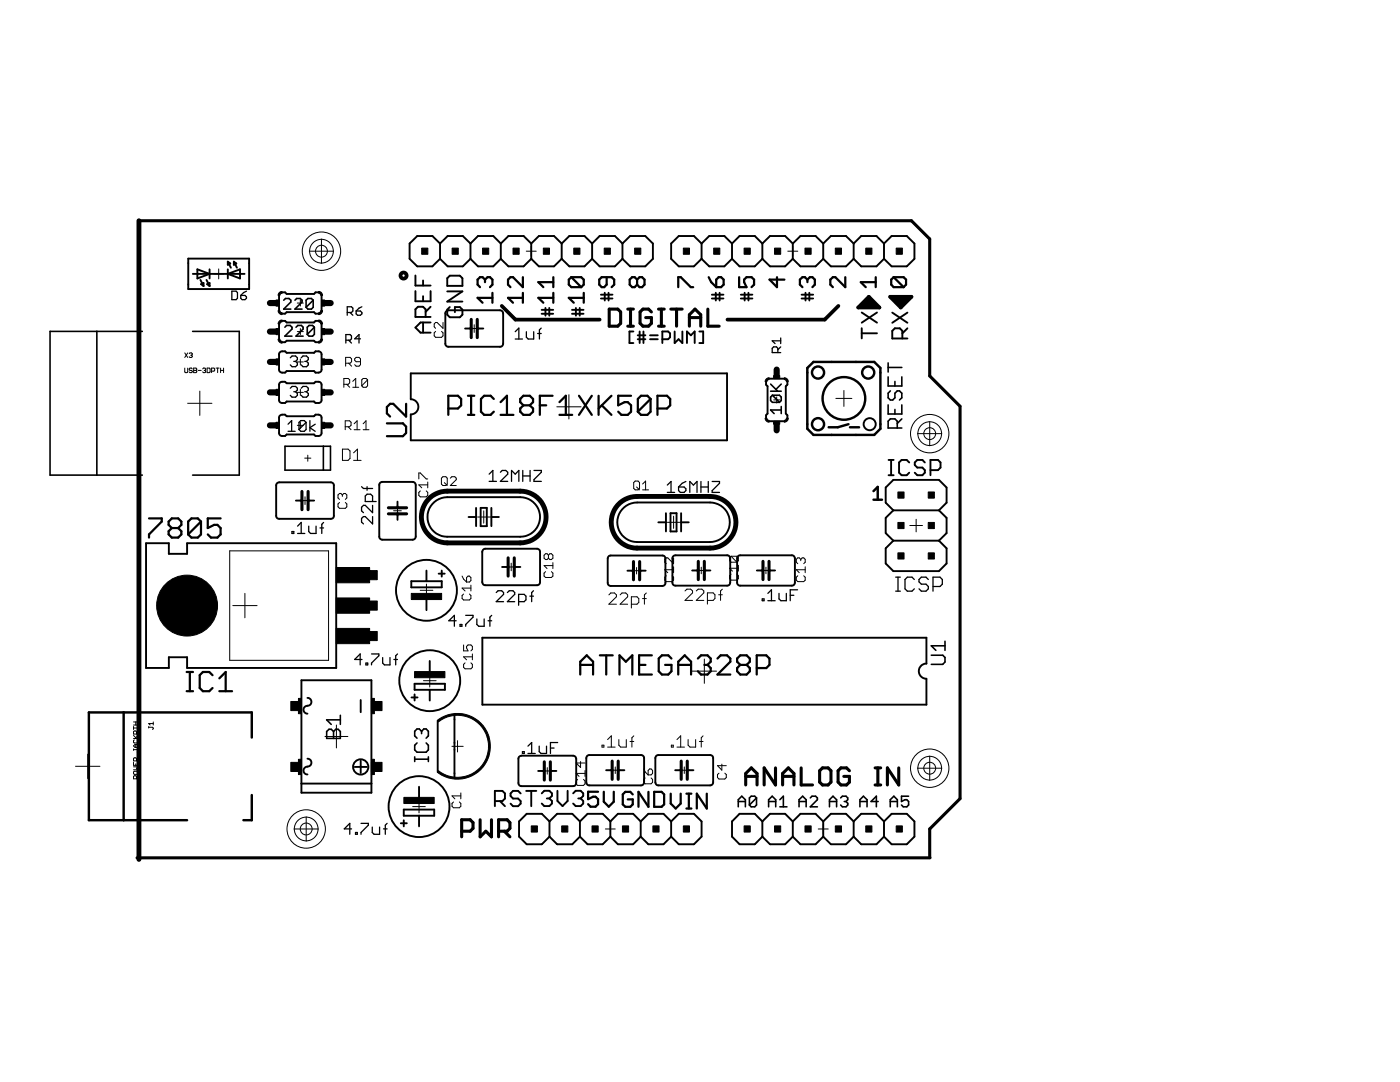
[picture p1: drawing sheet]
<svg xmlns="http://www.w3.org/2000/svg" width="279mm" height="216mm" viewBox="0 0 279 216" stroke-linecap="round" stroke-linejoin="round" font-family="sans-serif">
<g fill="#000" stroke="#000" stroke-width=".2">
<path d="M42.7 54.7h1.9zM43.6 53.7v1.9zM61.7 50.1h4.9zM64.2 47.7v4.9zM105 50.1h2zM106 49.1v2zM157.2 50.1h2zM158.2 49.1v2zM36.9 70.4l.6 .9zM36.9 73.4v.8zM36.9 74.2l.1 .2zM37 74.4h.3z"/>
<path d="M37.3 74.4l.2-.2zM37.5 70.4l-.6 .9zM37.5 73.4v.8zM37.8 70.6l.1-.2zM37.8 73.6v.2zM37.8 73.8l.1 .1zM37.9 70.4h.3zM37.8 71.2l.1 .1zM37.9 73.4l-.1 .2zM37.9 73.9h.3zM37.8 74.2l.1 .2zM38.2 70.4l.2 .2z"/>
<path d="M38.1 70.9h.1zM38.2 70.9l.2 .1zM37.9 71.3h.3zM37.9 73.4h.3zM38.2 73.9l.2 .2zM37.9 74.4h.3zM38.4 70.6v.1zM38.4 70.7l-.2 .2zM38.4 71v.2zM38.2 71.3l.2-.1zM38.2 73.4l.2 .2zM38.4 74.1v.1z"/>
<path d="M38.2 74.4l.2-.2zM38.6 73.4v1zM38.6 73.4h.5zM38.6 73.9h.5zM39.1 73.4l.2 .2zM39.1 73.9l.2 .2zM38.6 74.4h.5zM39.3 73.6v.2zM39.3 73.8l-.2 .1zM39.3 74.1v.1zM39.3 74.2l-.2 .2zM39.5 73.9h.7z"/>
<path d="M40.6 73.4l-.2 .2zM40.6 73.4h.3zM40.4 74.2l.2 .2zM40.9 73.4l.1 .2zM40.7 73.9h.2zM40.9 73.9l.1 .2zM40.6 74.4h.3zM41 73.6v.2zM41 73.8l-.1 .1zM41 74.1v.1zM41 74.2l-.1 .2zM41.3 73.4v1z"/>
<path d="M41.3 74.4h.5zM41.9 74.2l-.1 .2zM41.3 73.4h.5zM41.9 73.6v.6zM41.8 73.4l.1 .2zM42.2 73.4v1zM42.2 73.4h.5zM42.7 73.4l.1 .2zM42.2 74.1h.5zM42.8 73.6v.3zM42.8 73.9l-.1 .2zM43.1 73.4h.6z"/>
<path d="M43.4 73.4v1zM44 73.4v1zM44 73.9h.6zM44.6 73.4v1zM59.3 66.2h1.2zM59.3 60.5h1.2zM59.3 72.2h1.2zM59.3 78.3h1.2zM59.9 65.6v1.2zM59.9 59.9v1.2zM59.9 71.6v1.2zM59.9 77.7v1.2z"/>
<path d="M68.6 75.5v1.8zM68.6 75.5h.9zM69 71.3v1.8zM69 71.3h.9zM69.2 76.7l.6 .6zM69.5 75.5l.3 .3zM68.6 76.7h.9zM69.6 72.5l.6 .6zM69.8 75.8v.6zM69.8 76.4l-.3 .3zM69.9 71.3l.3 .3zM69 72.5h.9z"/>
<path d="M70.2 71.6v.6zM70.2 72.2l-.3 .3zM70.4 76.1l.6-.6zM70.4 77.3h1.2zM70.8 72.8l.3 .3zM70.8 71.6v.3zM70.8 71.9l.3 .3zM71 75.5v1.8zM71.1 73.1h.5zM71.1 71.3l-.3 .3zM71.1 72.2h.8zM71.6 73.1l.3-.3z"/>
<path d="M71.1 71.3h.5zM71.9 71.6v1.2zM71.6 71.3l.3 .3zM72.2 75.8v1.2zM72.2 75.8l.3-.3zM73.4 75.8l-1.2 1.2zM72.5 75.5h.6zM72.2 77l.3 .3zM73.1 75.5l.3 .3zM72.5 77.3h.6zM73.4 75.8v1.2zM73.4 77l-.3 .3z"/>
<path d="M86.7 66.4v.6zM86.7 67l.2 .3zM86.7 64.6v.6zM86.7 65.2l.2 .3zM86.9 66.1l-.2 .3zM86.9 67.3h1.2zM86.9 64.3l-.2 .3zM86.9 64.3h.3zM88.1 67.3l.3-.3zM88.4 66.4v.6zM88.1 66.1l.3 .3zM88.4 64.3v1.2z"/>
<path d="M87.2 64.3l1.2 1.2zM93.9 65.6h1.5zM94.6 64.8v1.5zM154.4 79.8h1.2zM166.8 79.5h3.2zM37.4 80.5h4.9zM39.9 78v4.9zM59.3 84.9h1.2zM59.9 84.3v1.2zM60.1 99.9h1.5zM60.8 91.4h1.2zM61.4 90.8v1.2z"/>
<path d="M67.5 98.8v.6zM67.5 98.8l.3-.3zM67.5 99.4l.3 .3zM67.8 98.5h.2zM68 98.5l.3 .3zM68.3 98.8v.3zM68.3 98.8l.3-.3zM68.3 89.6v2.3zM68.3 91.9h1.2zM68.6 98.5h.3zM68.9 84v1.7zM68.9 84h.9z"/>
<path d="M68.9 98.5l.3 .3zM69.2 98.8v.6zM69.2 99.4l-.3 .3zM69.5 91.9l.3-.4zM68.3 89.6h1.2zM69.5 85.2l.6 .5zM69.8 84l.3 .3zM68.9 85.2h.9zM69.8 90v1.5zM69.5 89.6l.3 .4zM70.1 84.3v.6zM70.1 84.9l-.3 .3z"/>
<path d="M70.6 90.4l.7-.8zM70.6 91.9h1.5zM70.7 84.6l.6-.6zM70.7 85.7h1.2zM71.3 84v1.7zM71.3 89.6v2.3zM73 84l-.5 .6zM72.5 85.7h1.1zM73 84v1.7zM83.6 98.3v.5zM83.6 98.8l.3 .3zM83.6 96.8h1.8z"/>
<path d="M83.6 94.4v1.2zM83.6 94.4h.3zM83.6 98.3l.3-.3zM83.9 99.1h1.2zM83.9 94.4l1.2 1.2zM83.6 96.8l.6 .5zM85.1 99.1l.3-.3zM85.1 95.6h.3zM85.4 98.3v.5zM85.1 98l.3 .3zM85.4 96.2v1.1zM88.1 95.4v1.2z"/>
<path d="M88.1 95.4l.3-.3zM88.4 95.1h.6zM88.1 96.6l.3 .3zM88.7 96.3l.6 .6zM89 95.1l.3 .3zM88.4 96.9h.6zM89.3 95.4v1.2zM89.3 96.6l-.3 .3zM89.9 96.9l1.2-1.2zM90.2 95.1l-.3 .3zM90.2 95.1h.6zM89.9 96.9h1.2z"/>
<path d="M91.1 95.4v.3zM90.8 95.1l.3 .3zM111.1 81.2h4.9zM113.5 78.8v4.8zM126.5 96.3v1.1zM126.5 96.3l.3-.3zM126.8 96h.5zM126.5 97.4l.3 .3zM127 97.2l.6 .5zM127.3 96l.3 .3zM126.8 97.7h.5zM127.6 96.3v1.1z"/>
<path d="M127.6 97.4l-.3 .3zM128.2 96.6l.6-.6zM128.2 97.7h1.2zM128.8 96v1.7zM155 79.2v1.2zM168.4 77.9v3.2zM183.1 86.5h4.9zM185.5 84.1v4.9zM45.8 109.9h19.8zM45.8 109.9v21.9zM60.9 99.1v1.6zM67.5 100.6v.5z"/>
<path d="M67.5 101.1l.3 .3zM67.8 100.3l-.3 .3zM67.8 101.4h1.1zM68.9 101.4l.3-.3zM69.2 100.6v.5zM68.9 100.3l.3 .3zM78.5 101.9h1.6zM79.3 101.2v1.5zM83.9 117.8h2.5zM85.1 116.5v2.6zM92.2 118.8v.6zM92.2 119.4l.3 .3z"/>
<path d="M92.2 117.3h1.8zM92.2 115l.3 .5zM92.5 118.5l-.3 .3zM92.5 119.7h1.2zM92.5 115.5l.6 .6zM92.2 117.3l.6 .6zM93.1 116.1h.6zM93.1 115.3v.8zM93.4 115l-.3 .3zM93.7 119.7l.3-.3zM93.7 116.1l.3-.3zM93.4 115h.3z"/>
<path d="M94 118.8v.6zM93.7 118.5l.3 .3zM94 116.8v1.1zM94 115.3v.5zM93.7 115l.3 .3zM95.3 103.2h2.5zM96.5 101.9v2.5zM101.2 113.1h1.6zM102 112.4v1.5zM108.6 114.4v.6zM108.6 115l.3 .2zM108.6 112.9h1.7z"/>
<path d="M108.6 110.8v.6zM108.6 110.8l.3-.3zM108.9 114.1l-.3 .3zM108.9 115.2h1.1zM108.6 111.4l.3 .3zM108.9 110.5h.3zM108.6 112.9l.6 .6zM109.2 110.5l.3 .3zM108.9 111.7h.3zM109.5 110.8l.2-.3zM109.5 111.4l-.3 .3zM109.5 110.8v.6z"/>
<path d="M109.7 110.5h.3zM109.5 111.4l.2 .3zM110 115.2l.3-.2zM110 110.5l.3 .3zM109.7 111.7h.3zM110.3 114.4v.6zM110 114.1l.3 .3zM110.3 112.3v1.2zM110.3 110.8v.6zM110 111.7l.3-.3zM121.9 118.3l-.4 .4zM121.9 118.3h.7z"/>
<path d="M123 118.7v.4zM122.6 118.3l.4 .4zM123.8 118.7l.3-.4zM124.1 118.3h.8zM125.3 118.7v.4zM124.9 118.3l.4 .4zM126 119.1h1.1zM126.4 113.9h1.3zM127 113.2v1.3zM127.1 119.1l.4 .3zM127.5 119.4v.8zM128.2 119.4h.8z"/>
<path d="M128.6 118.7l.4-.4zM132.7 115.2v.6zM132.7 115.8l.3 .3zM132.7 113.7h1.7zM132.7 111.6v.6zM132.7 112.2l.3 .3zM132.7 115.2l.3-.3zM133 116.1h1.2zM133 111.3l-.3 .3zM133.2 104.2h2.5zM132.7 113.7l.6 .6zM133 111.3h.3z"/>
<path d="M134.4 115.8l-.2 .3zM134.4 115.2v.6zM134.2 114.9l.2 .3zM134.4 113.1v1.2zM134.4 111.3v1.2zM133.3 111.3l1.1 1.2zM134.4 103v2.4zM138.2 118.3l-1.5 1.5zM136.7 117.9l.4-.3zM137.1 117.6h.7zM136.7 119.8h1.5zM138.2 117.9v.4z"/>
<path d="M137.8 117.6l.4 .3zM139 119.8l1.5-1.5zM139.3 113.8h1.3zM139 117.9l.3-.3zM140 113.2v1.3zM139.3 117.6h.8zM139 119.8h1.5zM140.5 117.9v.4zM140.1 117.6l.4 .3zM141.2 118.3h1.1zM142.3 118.3l.4 .4zM141.2 119.8h1.1z"/>
<path d="M142.7 118.7v.7zM142.7 119.4l-.4 .4zM143.4 118.7h.8zM143.8 117.9v1.9zM143.8 117.9l.4-.3zM145.6 114.9v.6zM145.6 115.5l.3 .3zM145.6 113.4h1.8zM145.6 111.3v.6zM145.6 111.3l.3-.3zM145.9 114.6l-.3 .3zM145.9 115.8h1.2z"/>
<path d="M145.6 111.9l.3 .3zM145.9 111h1.2zM145.6 113.4l.6 .6zM147.1 115.8l.3-.3zM145.9 112.2h1.2zM147.1 111l.3 .3zM145.9 111l1.2 1.2zM147.4 114.9v.6zM147.1 114.6l.3 .3zM147.4 112.8v1.2zM147.4 111.3v.6zM147.4 111.9l-.3 .3z"/>
<path d="M152.2 113.8h1.3zM152.9 113.2v1.3zM158.9 115.2v.6zM158.9 115.8l.3 .3zM158.9 113.7h1.8zM158.9 111.6v.6zM158.9 111.6l.3-.3zM159.2 114.9l-.3 .3zM159.2 116.1h1.2zM158.9 112.2l.3 .3zM159.2 111.3h.3zM158.9 113.7l.6 .6z"/>
<path d="M159.5 111.3l.3 .3zM159.8 111.6v.3zM159.8 111.6l.3-.3zM160.1 111.3h.3zM160.4 116.1l.3-.3zM160.4 111.3l.3 .3zM160.7 115.2v.6zM160.4 114.9l.3 .3zM160.7 113.1v1.2zM160.7 111.6v.6zM160.7 112.2l-.3 .3zM181.6 104.9h2.5z"/>
<path d="M182.8 103.6v2.5zM39.8 118.4l-4.9 4.9zM46.5 120.8h4.8zM48.9 118.4v4.9zM65.6 109.9v21.9zM45.8 131.8h19.8zM84.5 135.8h2.5zM85.8 134.6v2.5zM92.5 132.6v.6zM92.5 133.2l.3 .3zM92.5 131.1h1.8zM92.5 128.7v1.2z"/>
<path d="M92.5 129.9h.9zM92.8 132.3l-.3 .3zM92.8 133.5h1.2zM92.5 131.1l.6 .6zM93.1 129v.3zM93.1 129l.3-.3zM93.1 129.3l.3 .6zM93.4 128.7h.6zM94 133.5l.3-.3zM94 128.7l.3 .3zM94.3 132.6v.6zM94 132.3l.3 .3z"/>
<path d="M94.3 130.5v1.2zM94.3 129v.6zM94.3 129.6l-.3 .3zM121.5 120.6l1.5-1.5zM121.5 120.6h1.5zM123.8 120.6l1.5-1.5zM123.8 120.6h1.5zM126 119.1v2.2zM126 120.6h1.1zM127.5 120.2l-.4 .4zM128.6 118.7v1.9zM138.2 133.9h4.8z"/>
<path d="M140.6 131.5v4.9zM141.2 118.3v2.2zM15.1 152.9h4.8zM17.5 150.5v4.8zM26.6 154.9v.5zM26.6 154.9l.2-.1zM26.6 154v.4zM26.6 154.4l.2 .1zM26.6 153.6h1zM26.6 152.1v.6zM26.6 152.7h1zM26.6 151.4v.4z"/>
<path d="M26.8 151.2l-.2 .2zM26.6 149.4v.3zM26.6 148.8l.3-.3zM26.6 147.8v.3zM26.6 148.1l.2 .1zM26.6 147.4h1zM26.6 146v.5zM26.6 146l.2-.1zM26.6 145v.6zM26.6 144.1h1zM26.8 154.8h.3zM26.8 154.5h.6z"/>
<path d="M26.8 153.9l-.2 .1zM26.8 151.2h.3zM26.8 147.6l-.2 .2zM26.8 148.2h.6zM26.8 145.9h.3zM26.6 148.8l.3 .3zM26.9 148.5h.7zM27.1 154.8l.1 .1zM27.1 152.4v.3zM27.1 151.2l.1 .2zM27.1 148.5v.6zM27.1 147.2l.5-.5z"/>
<path d="M27.1 145.9l.1 .1zM27.1 144.1v.6zM27.2 154.9v.5zM27.2 153.3l.4-.3zM27.2 151.4v.4zM27.2 151.5l.4-.3zM26.6 146.7l.6 .7zM27.2 146v.5zM27.4 154.5l.2-.1zM26.8 153.9h.6zM27.6 149.9l-.2 .1zM26.6 149.6h.8z"/>
<path d="M27.4 148.2l.2-.1zM26.6 155.4h1zM27.6 154v.4zM27.4 153.9l.2 .1zM27.2 153.3l.4 .3zM26.6 153h1zM27.6 152.1v.6zM26.6 151.8h1zM27.6 149.7v.2zM27.4 149.6l.2 .1zM26.9 149.1h.7zM27.6 147.8v.3z"/>
<path d="M27.4 147.6l.2 .2zM26.6 146.5h1zM26.6 145.3h1zM26.6 144.7h1zM27.7 150.3v.6zM29.7 145v.3zM29.7 144.4h.9zM29.7 144.4l.3 .3zM30.4 145.6l.2-.2zM29.7 145.1h.7zM30.6 145.3v.1zM30.4 145.1l.2 .2z"/>
<path d="M30.6 144.1v.6zM64.9 147h4.5zM67.1 144.7v4.5zM90.2 148.9h2.2zM90.2 158.8h1.8zM90.2 158.8l.6 .6zM91.3 147.8v2.2zM92 158.2v1.2zM108.6 153.8h1.3zM109.2 153.2v1.3zM115 155.8v.6zM115 156.4l.3 .3z"/>
<path d="M115 154.3h1.8zM115 152.2l.9 .9zM115.3 155.5l-.3 .3zM115.3 156.7h1.2zM115 154.3l.6 .6zM115.9 152v1.1zM116.5 156.7l.3-.3zM116.8 155.8v.6zM116.5 155.5l.3 .3zM116.8 153.8v1.1zM115 152.2h1.8zM120.1 148.7v.4z"/>
<path d="M120.1 148.7h.4zM120.5 148.7v.4zM120.1 149.1h.4zM121.3 147.6l.7-.8zM121.3 149.1h1.5zM122 146.8v2.3zM122.1 153.7h1.3zM122.8 153v1.3zM123.5 147.6v1.1zM123.5 148.7l.4 .4zM123.9 149.1h1.1zM125 147.6v1.5z"/>
<path d="M125.7 148h.8zM126.1 147.2v1.9zM126.1 147.2l.4-.4zM128.5 155.5v.6zM128.5 156.1l.3 .3zM128.5 153.4l.3 .6zM128.8 155.2l-.3 .3zM128.8 156.4h1.1zM128.8 154l.5 .6zM129.3 154.6h.6zM129.3 153.7v.9zM129.6 153.4l-.3 .3z"/>
<path d="M129.9 156.4l.3-.3zM129.9 154.6l.3-.3zM129.6 153.4h.3zM130.2 155.5v.6zM129.9 155.2l.3 .3zM130.2 153.7v.6zM129.9 153.4l.3 .3zM134 148.7v.4zM134 148.7h.4zM134.4 148.7v.4zM134 149.1h.4zM135.1 147.6l.7-.8z"/>
<path d="M135.1 149.1h1.5zM135.8 146.8v2.3zM135.9 153.7h1.3zM136.6 153v1.3zM137.3 147.6v1.1zM137.3 148.7l.4 .4zM137.7 149.1h1.1zM138.8 147.6v1.5zM139.6 148h.7zM140 147.2v1.9zM140.3 146.8l-.3 .4zM143.2 154.6v.5z"/>
<path d="M143.2 155.1l.3 .3zM143.2 152.8l.9 .9zM143.2 154.6l.3-.3zM143.5 155.4h1.2zM144.1 152.5v1.2zM144.7 155.4l.2-.3zM144.9 154.6v.5zM144.7 154.3l.2 .3zM143.2 152.8h1.7zM183.1 153.3h4.9zM185.5 150.9v4.8zM58.7 165.4h4.8z"/>
<path d="M61.1 163v4.8zM82.4 160.9h2.5zM83.6 159.7v2.5zM90.2 160.3v.6zM90.2 160.9l.3 .3zM90.5 160l-.3 .3zM90.5 161.2h1.2zM91.7 161.2l.3-.3zM92 160.3v.6zM91.7 160l.3 .3zM120.8 165.4h2zM121.8 164.4v2z"/>
<path d="M163.3 165.4h2zM164.3 164.4v2z"/>
<path d="M55.7 58.5l.6-.3v.3l-.3 .2-.1 .2h-.4z" fill-rule="evenodd"/>
<path d="M63.6 58.2l.5 .1 .3 .6h-.4l-.1-.2-.3-.2z" fill-rule="evenodd"/>
<path d="M55.5 67.7h.4l.1 .3 .3 .1v.4l-.6-.3z" fill-rule="evenodd"/>
<path d="M55.5 62h.4l.1 .3 .3 .1v.4l-.5-.2z" fill-rule="evenodd"/>
<path d="M55.7 64.2l.6-.3v.3l-.3 .1-.1 .3h-.4z" fill-rule="evenodd"/>
<path d="M63.6 68.1l.3-.1 .1-.3h.4l-.2 .5-.3 .2-.3 .1z" fill-rule="evenodd"/>
<path d="M63.6 62.4l.3-.1 .1-.3h.4l-.2 .5-.3 .2-.3 .1z" fill-rule="evenodd"/>
<path d="M63.6 63.9l.5 .1 .3 .6h-.4l-.1-.3-.3-.1z" fill-rule="evenodd"/>
<path d="M152.9 75.7l.6-.3v.3l-.3 .2-.1 .3h-.4z" fill-rule="evenodd"/>
<path d="M156.5 75.4l.7 .3 .1 .5h-.4l-.1-.3-.3-.2z" fill-rule="evenodd"/>
<path d="M152.7 83.4h.4l.1 .4 .3 .1v.3l-.6-.3z" fill-rule="evenodd"/>
<path d="M156.9 83.4h.4v.4l-.3 .3-.5 .1v-.3l.3-.1z" fill-rule="evenodd"/>
<path d="M87.5 153.8a6.2 6.2 0 0 0 9.7-3.1l.4 .2a6.6 6.6 0 0 1-10.4 3.2z" fill-rule="evenodd"/>
<path d="M87.2 143.8a6.6 6.6 0 0 1 10.4 3.2l-.4 .1a6.2 6.2 0 0 0-9.7-3z" fill-rule="evenodd"/>
<path d="M97.2 147.1l.4-.1 .3 1.6-.3 2.3-.4-.2 .3-1.8z" fill-rule="evenodd"/>
<circle cx="37.3" cy="120.8" r="6.1"/>
</g>
<circle cx="80.5" cy="55" r=".61" fill="none" stroke="#000" stroke-width=".74"/>
<g fill="#000" stroke="#000" stroke-width=".44">
<path d="M95.3 59.4h3zM95.3 55.8v1zM95.3 55.8l.5-.5zM95.3 56.8l.5 .5zM95.8 55.3h.5zM96.3 55.3l.5 .5zM96.8 55.8v.5zM96.8 55.8l.5-.5zM97.3 55.3h.5zM97.8 55.3l.5 .5zM98.3 55.8v1zM98.3 56.8l-.5 .5z"/>
<path d="M101.4 59.4h2.9zM101.4 55.8v1zM101.4 56.8l.5 .5zM101.9 55.3l-.5 .5zM101.9 55.3h.5zM104.3 55.3v2zM102.4 55.3l1.9 2zM107.4 59.4h3zM107.4 56.3h3zM107.4 56.3l1 1zM110.4 55.3v2zM113.5 59.4h3z"/>
<path d="M113.5 55.8v1zM113.5 55.8l.5-.5zM113.5 56.8l.5 .5zM114 55.3h2zM114 57.3h2zM116 55.3l.5 .5zM114 55.3l2 2zM116.5 55.8v1zM116.5 56.8l-.5 .5zM119.6 55.8v1zM119.6 56.8l.5 .5zM120.1 55.3l-.5 .5z"/>
<path d="M120.1 57.3h.5zM121.1 56.8l-.5 .5zM121.1 55.3v1.5zM122.1 57.3l.5-.5zM120.1 55.3h2zM122.6 55.8v1zM122.1 55.3l.5 .5zM125.7 55.8v1zM125.7 55.8l.5-.5zM125.7 56.8l.5 .5zM126.2 55.3h.5zM126.7 55.3l.4 .5z"/>
<path d="M126.2 57.3h.5zM127.1 55.8l.5-.5zM127.1 56.8l-.4 .5zM127.1 55.8v1zM127.6 55.3h.5zM127.1 56.8l.5 .5zM128.1 55.3l.5 .5zM127.6 57.3h.5zM128.6 55.8v1zM128.6 56.8l-.5 .5zM135.4 55.3v2zM135.4 55.3h.5z"/>
<path d="M135.9 55.3l2 2zM137.9 57.3h.4zM141.4 55.3l.5 1zM141.9 56.3l1 1zM142.9 57.3h1zM142.9 55.8v1.5zM143.4 55.3l-.5 .5zM143.9 57.3l.5-.5zM143.4 55.3h.5zM144.4 55.8v1zM143.9 55.3l.5 .5zM147.5 55.3v2z"/>
<path d="M147.5 57.3h1.5zM148.5 55.8v.5zM148.5 55.8l.5-.5zM148.5 56.3l.5 1zM149 55.3h1zM150 55.3l.5 .5zM150.5 55.8v1zM150.5 56.8l-.5 .5zM153.6 55.8l1.5 1.5zM155.1 55.3v2zM153.6 55.8h2.9zM159.6 55.8v1z"/>
<path d="M159.6 55.8l.5-.5zM159.6 56.8l.5 .5zM160.1 55.3h.5zM160.6 55.3l.5 .5zM161.1 55.8v.5zM161.1 55.8l.5-.5zM161.6 55.3h.5zM162.1 55.3l.5 .5zM162.6 55.8v1zM162.6 56.8l-.5 .5zM165.7 55.8v1zM165.7 56.8l.5 .5z"/>
<path d="M165.7 55.8l.5-.5zM166.2 55.3h.5zM168.7 55.3v2zM166.7 55.3l2 2zM171.8 56.3h3zM171.8 56.3l1 1zM174.8 55.3v2zM177.9 55.8v1zM177.9 55.8l.4-.5zM177.9 56.8l.4 .5zM178.3 55.3h2zM178.3 57.3h2z"/>
<path d="M180.3 55.3l.5 .5zM178.3 55.3l2 2zM180.8 55.8v1zM180.8 56.8l-.5 .5zM89.5 79h1.9zM91.4 79l.6 .6zM92 79.6v1.3zM93.4 79h1.3zM96 79.6v2.5zM95.3 59.4l1 1zM96.6 79l-.6 .6zM96.6 79h1.3z"/>
<path d="M98.3 58.4v2zM97.9 79l.7 .6zM101.2 79v3.8zM101.4 59.4l1 1zM103.8 79.6l.7-.6zM104.3 58.4v2zM104.5 79h1.2zM105.7 79l.7 .6zM106.4 79.6v.6zM107.7 79h2.6zM107.4 59.4l1 1zM110.4 58.4v2z"/>
<path d="M112.9 79v3.8zM113.5 59.4l1 1zM115.5 79l2.6 3.8zM116.5 58.4v2zM118.1 79l-2.6 3.8zM119.5 79v3.8zM123.4 79v1.9zM123.4 79h2.5zM127.9 79l-.6 .6zM127.9 79h1.3zM129.2 79l.6 .6zM129.8 79.6v2.5z"/>
<path d="M131.2 79h1.9zM133.1 79l.6 .6zM133.7 79.6v1.3zM77.2 87h3.2zM77.2 81.2v1.3zM77.2 82.5l.6 .6zM77.8 80.6l-.6 .6zM77.8 80.6h.7zM81 86.4l-.6 .6zM77.2 84.5h3.2zM81 85.1v1.3zM80.4 84.5l.6 .6z"/>
<path d="M81 80.6v2.5zM78.5 80.6l2.5 2.5zM89.5 79v3.8zM89.5 81.5h1.9zM92 80.9l-.6 .6zM93.4 82.8h1.3zM94 79v3.8zM96 82.1l.6 .7zM96.6 82.8h1.3zM97.9 82.8l.7-.7zM99.9 80.2l1.3-1.2zM99.9 82.8h2.6z"/>
<path d="M103.8 81.5v.6zM103.8 81.5l.7-.6zM103.8 79.6v.6zM103.8 82.1l.7 .7zM103.8 80.2l.7 .7zM104.5 80.9h1.2zM105.7 80.9l.7 .6zM104.5 82.8h1.2zM105.7 80.9l.7-.7zM106.4 81.5v.6zM105.7 82.8l.7-.7zM107.7 79v3.8z"/>
<path d="M107.7 80.9h1.3zM111.7 80.2l1.2-1.2zM111.7 82.8h2.5zM119.5 81.5l2.5-2.5zM120.1 80.9l1.9 1.9zM123.4 80.9l1.2-.7zM123.4 82.1l.6 .7zM124.6 80.2h.7zM125.3 80.2l.6 .7zM124 82.8h1.3zM125.9 80.9v1.2zM125.3 82.8l.6-.7z"/>
<path d="M127.3 79.6v2.5zM127.3 82.1l2.5-2.5zM127.3 82.1l.6 .7zM127.9 82.8h1.3zM129.2 82.8l.6-.7zM131.2 79v3.8zM131.2 81.5h1.9zM133.7 80.9l-.6 .6zM29.7 103.4h2.6zM29.7 106.6v.7zM32.3 103.4v.7zM32.3 104.1l-2.6 2.5z"/>
<path d="M33.7 104.1l.6-.7zM33.7 106v.6zM33.7 106l.6-.6zM33.7 104.1v.6zM34.3 103.4h1.3zM33.7 106.6l.6 .7zM33.7 104.7l.6 .7zM34.3 105.4h1.3zM35.6 103.4l.6 .7zM35.6 105.4l.6 .6zM34.3 107.3h1.3zM36.2 104.1v.6z"/>
<path d="M36.2 104.7l-.6 .7zM36.2 106v.6zM36.2 106.6l-.6 .7zM37.5 104.1v2.5zM37.5 104.1l.7-.7zM37.5 106.6l2.6-2.5zM38.2 103.4h1.3zM37.5 106.6l.7 .7zM39.5 103.4l.6 .7zM38.2 107.3h1.3zM40.1 104.1v2.5zM40.1 106.6l-.6 .7z"/>
<path d="M41.5 103.4v2zM41.5 105.4l1.2-.7zM41.5 106.6l.6 .7zM42.7 104.7h.7zM43.4 104.7l.6 .7zM42.1 107.3h1.3zM41.5 103.4h2.5zM44 105.4v1.2zM43.4 107.3l.6-.7zM37.3 137.9h1.2zM37.3 134.1h1.2zM37.9 134.1v3.8z"/>
<path d="M39.9 134.7v2.6zM39.9 137.3l.6 .6zM40.5 134.1l-.6 .6zM40.5 137.9h1.3zM40.5 134.1h1.3zM41.8 137.9l.6-.6zM41.8 134.1l.6 .6zM43.8 135.4l1.2-1.3zM43.8 137.9h2.5zM45 134.1v3.8zM115.8 132v2.6zM115.8 132l1.3-1.2z"/>
<path d="M115.8 132.7h2.6zM117.1 130.8l1.3 1.2zM118.4 132v2.6zM119.7 130.8h2.6zM121 130.8v3.8zM123.6 130.8v3.8zM123.6 130.8l1.3 1.2zM124.9 132l1.3-1.2zM126.2 130.8v3.8zM127.5 130.8v3.8zM127.5 134.6h2.6zM127.5 132.7h1.3z"/>
<path d="M127.5 130.8h2.6zM131.5 131.4v2.5zM131.5 133.9l.6 .7zM131.5 131.4l.6-.6zM132.1 134.6h1.3zM132.1 130.8h1.3zM134 133.9l-.6 .7zM133.4 130.8l.6 .6zM134 132.7v1.2zM132.7 132.7h1.3zM135.4 132v2.6zM135.4 132l1.2-1.2z"/>
<path d="M135.4 132.7h2.5zM136.6 130.8l1.3 1.2zM137.9 132v2.6zM139.3 131.4l.6-.6zM139.9 130.8h1.3zM139.3 133.9l.6 .7zM141.2 130.8l.6 .6zM140.6 132.7h.6zM141.2 132.7l.6 .6zM139.9 134.6h1.3zM141.8 131.4v.6zM141.8 132l-.6 .7z"/>
<path d="M141.8 133.3v.6zM141.8 133.9l-.6 .7zM143.2 134.6l2.6-2.6zM143.8 130.8l-.6 .6zM143.8 130.8h1.3zM143.2 134.6h2.6zM145.8 131.4v.6zM145.1 130.8l.7 .6zM147.1 131.4l.6-.6zM147.1 133.3v.6zM147.1 133.3l.6-.6zM147.1 131.4v.6z"/>
<path d="M147.7 130.8h1.3zM147.1 133.9l.6 .7zM147.1 132l.6 .7zM147.7 132.7h1.3zM149 130.8l.6 .6zM149 132.7l.6 .6zM147.7 134.6h1.3zM149.6 131.4v.6zM149.6 132l-.6 .7zM149.6 133.3v.6zM149.6 133.9l-.6 .7zM151 130.8v3.8z"/>
<path d="M151 130.8h1.9zM152.9 130.8l.7 .6zM151 133.3h1.9zM153.6 131.4v1.3zM153.6 132.7l-.7 .6zM117.4 158v1.5zM117.4 159.5l1-.5zM118.4 159h.4zM118.8 159l.6 .5zM117.4 158h2zM119.4 159.5v1zM120.5 158v2z"/>
<path d="M120.5 160l1 1zM122.5 158v2zM124.3 158.5v2zM124.8 158l-.5 .5zM124.8 158h1zM125.8 158l.5 .5zM125.3 159.5h1zM127.4 158l2 3zM130.6 158v3zM130.6 158h1.4zM132 158l.5 .5zM133.9 158.4v1.9z"/>
<path d="M137 158.4h1zM139.1 158.4l2 2.9zM117.4 160.5l.5 .5zM117.9 161h.9zM119.4 160.5l-.6 .5zM122.5 160l-1 1zM124.3 160.5l.5 .5zM124.8 161h1zM125.8 161l.5-.5zM126.3 159.5v1zM127.4 158v3zM129.4 158v3z"/>
<path d="M130.6 161h1.4zM132 161l.5-.5zM132.5 158.5v2zM133.9 160.3l1 1zM134.9 161.3l.9-1zM135.8 158.4v1.9zM137 161.3h1zM137.5 158.4v2.9zM139.1 158.4v2.9zM141.1 158.4v2.9z"/>
</g>
<g fill="#000" stroke="#000" stroke-width=".74">
<path d="M173.4 59.2l-2.1 2.2zM173.4 59.8l1.2 1.2zM177.6 59.2l2.2 2.2zM178.6 59.5h2.4zM178.9 59.8h1.2zM181 59.5l-1.2 1.2zM177.6 59.2h4.3zM100.1 61l2.8 2.8zM102.9 63.8h16.8zM145.2 63.8h19.4zM167.3 61l-2.7 2.8zM171.3 61.4h4.2z"/>
<path d="M172.2 61l1.2-1.2zM172.8 61l.9-.5zM172.8 61h1.8zM173.4 59.2l2.1 2.2zM179.8 61.4l2.1-2.2zM178.9 59.8l.9 .9zM179.8 60.1v.4z"/>
</g>
<g fill="#000" stroke="#000" stroke-width=".38">
<path d="M37.6 57.7h12.1zM37.6 56.8v.9zM37.6 51.6v.9zM37.6 52.5v4.3zM38.5 54.7h3.3zM39.4 53.7v1.9zM39.4 53.7l2.4 1zM40 55.9l.6 1.2zM40.1 56.7l.5-.2zM40.6 56.5v.6zM40.1 56.7l.5 .4zM41.2 55.9l.6 1.2z"/>
<path d="M41.3 56.7l.5-.2zM39.4 55.6l2.4-.9zM41.8 53.7v1zM41.8 54.7v.9zM41.8 56.5v.6zM41.3 56.7l.5 .4zM41.8 54.7h3.7zM45.5 54.7l2.4-1zM45.5 54.7v.9zM45.5 53.7v1zM45.5 52.2v.6zM45.5 52.2l.5 .4z"/>
<path d="M45.5 52.8l.5-.2zM45.5 52.2l.6 1.2zM46.7 52.2v.6zM46.7 52.2l.5 .4zM46.7 52.8l.5-.2zM46.7 52.2l.6 1.2zM47.9 53.7v1.9zM45.5 54.7l2.4 .9zM45.5 54.7h3.3zM37.6 51.6h12.1zM49.7 56.8v.9zM49.7 51.6v.9z"/>
<path d="M49.7 52.5v4.3zM55.7 58.9v3.1zM56.3 58.3h.6zM56.9 58.3l.3 .4zM57.2 58.7h5.5zM63 58.3l-.3 .4zM63 58.3h.6zM64.2 58.9v3.1zM81.7 48.6v3zM81.7 48.6l1.6-1.5zM82.9 58.1v2zM82.9 55v2z"/>
<path d="M81.7 51.6l1.6 1.5zM83.3 47.1h3zM84.4 56v1zM82.9 57h3zM83.3 53.1h3zM86.3 53.1l1.5-1.5zM87.8 48.6v3zM87.8 48.6l1.5-1.5zM86.3 47.1l1.5 1.5zM89.3 57h3zM89.3 55.5v1.5zM87.8 51.6l1.5 1.5z"/>
<path d="M89.3 47.1h3.1zM89.8 55l-.5 .5zM89.8 55h2zM89.3 58.1h3zM92.3 55.5v1.5zM91.8 55l.5 .5zM89.3 53.1h3.1zM92.4 53.1l1.5-1.5zM93.9 48.6v3zM95.4 47.1l-1.5 1.5zM92.4 47.1l1.5 1.5zM93.9 51.6l1.5 1.5z"/>
<path d="M95.4 47.1h3zM95.4 53.1h3zM98.4 47.1l1.5 1.5zM99.9 51.6l-1.5 1.5zM99.9 48.6v3zM99.9 48.6l1.6-1.5zM99.9 51.6l1.6 1.5zM101.5 47.1h3zM101.5 53.1h3zM104.5 47.1l1.5 1.5zM106 48.6v3zM106 48.6l1.5-1.5z"/>
<path d="M104.5 53.1l1.5-1.5zM106 51.6l1.5 1.5zM107.5 47.1h3.1zM107.5 53.1h3.1zM110.6 53.1l1.5-1.5zM112.1 48.6v3zM112.1 48.6l1.5-1.5zM110.6 47.1l1.5 1.5zM112.1 51.6l1.5 1.5zM113.6 47.1h3zM113.6 53.1h3zM116.6 47.1l1.6 1.5z"/>
<path d="M116.6 53.1l1.6-1.5zM118.2 48.6v3zM118.2 48.6l1.5-1.5zM118.2 51.6l1.5 1.5zM119.7 47.1h3zM119.9 58.8h2.3zM120.7 58.8v1.2zM120.7 58.4v.4zM121.5 58.4v1.6zM119.9 59.6h2.3zM119.7 53.1h3zM122.7 47.1l1.5 1.5z"/>
<path d="M124.2 48.6v3zM124.2 48.6l1.5-1.5zM124.2 51.6l-1.5 1.5zM124.2 51.6l1.5 1.5zM125.7 47.1h3.1zM125.7 53.1h3.1zM128.8 53.1l1.5-1.5zM130.3 48.6v3zM128.8 47.1l1.5 1.5zM133.9 48.6v3zM133.9 48.6l1.6-1.5zM133.9 51.6l1.6 1.5z"/>
<path d="M135.5 47.1h3zM135.5 53.1h3zM138.5 53.1l1.5-1.5zM140 48.6v3zM140 48.6l1.5-1.5zM138.5 47.1l1.5 1.5zM140 51.6l1.5 1.5zM141.5 47.1h3.1zM142.1 58.8h2.3zM142.9 58.8v1.2zM142.9 58.4v.4zM143.6 58.4v1.6z"/>
<path d="M142.1 59.6h2.3zM141.5 53.1h3.1zM144.6 53.1l1.5-1.5zM146.1 48.6v3zM146.1 48.6l1.5-1.5zM144.6 47.1l1.5 1.5zM146.1 51.6l1.5 1.5zM147.6 47.1h3zM147.8 58.8h2.4zM148.6 58.8v1.2zM148.6 58.4v.4zM149.4 58.4v1.6z"/>
<path d="M147.8 59.6h2.4zM147.6 53.1h3zM150.6 47.1l1.5 1.5zM152.1 51.6l-1.5 1.5zM152.1 48.6v3zM152.1 48.6l1.6-1.5zM152.1 51.6l1.6 1.5zM153.7 47.1h3zM153.7 53.1h3zM156.7 47.1l1.5 1.5zM158.2 48.6v3zM158.2 48.6l1.5-1.5z"/>
<path d="M156.7 53.1l1.5-1.5zM158.2 51.6l1.5 1.5zM159.7 47.1h3.1zM160 58.8h2.3zM160.8 58.8v1.2zM160.8 58.4v.4zM161.5 58.4v1.6zM160 59.6h2.3zM159.7 53.1h3.1zM162.8 53.1l1.5-1.5zM164.3 48.6v3zM164.3 48.6l1.5-1.5z"/>
<path d="M162.8 47.1l1.5 1.5zM164.3 51.6l1.5 1.5zM165.8 47.1h3zM165.8 53.1h3zM168.8 47.1l1.6 1.5zM168.8 53.1l1.6-1.5zM170.4 48.6v3zM170.4 48.6l1.5-1.5zM170.4 51.6l1.5 1.5zM171.9 47.1h3zM171.9 53.1h3zM174.9 47.1l1.5 1.5z"/>
<path d="M176.4 48.6v3zM176.4 48.6l1.5-1.5zM176.4 51.6l-1.5 1.5zM176.4 51.6l1.5 1.5zM177.9 47.1h3.1zM177.9 53.1h3.1zM181 53.1l1.5-1.5zM182.5 48.6v3zM181 47.1l1.5 1.5zM55.7 64.6v3.1zM55.7 70.7v3zM55.7 76.8v3z"/>
<path d="M56.3 64h.6zM56.3 68.3h.6zM56.3 62.6h.6zM56.3 70.1h.6zM56.3 74.4h.6zM56.3 76.2h.6zM56.9 64l.3 .3zM56.9 68.3l.3-.3zM56.9 62.6l.3-.3zM57.2 62.3h5.5zM56.9 70.1l.3 .3zM56.9 74.4l.3-.4z"/>
<path d="M56.9 76.2l.3 .3zM63 64l-.3 .3zM57.2 64.3h5.5zM62.7 68l.3 .3zM57.2 68h5.5zM62.7 62.3l.3 .3zM62.7 70.4l.3-.3zM57.2 70.4h5.5zM62.7 74l.3 .4zM57.2 74h5.5zM62.7 76.5l.3-.3zM57.2 76.5h5.5z"/>
<path d="M63 64h.6zM63 68.3h.6zM63 62.6h.6zM63 70.1h.6zM63 74.4h.6zM63 76.2h.6zM64.2 64.6v3.1zM64.2 70.7v3zM64.2 76.8v3zM82 74.5v5.2zM82 74.5h63.1zM82.9 65.4l1-1.1z"/>
<path d="M82.9 61.7v1.5zM82.9 61.7l.5-.5zM82.9 60.1h3zM83.4 61.2h1zM82.9 65.4l1 1zM83.9 64.3h2zM84.4 64.3v2.1zM84.4 61.2l.5 .5zM84.4 59.1v1zM84.9 61.7v1.5zM85.9 61.2l-1 1zM83.9 66.4h2z"/>
<path d="M82.9 63.2h3zM85.9 58.1v2zM88.9 62.5v6.1zM89.3 61.8v1zM89.3 62.8l.5 .5zM89.3 60.2l3-2.1zM89.5 61.9h10.3zM89.8 61.3l-.5 .5zM89.8 63.3h2zM90.8 61.3v1zM91.8 63.3l.5-.5zM90.8 61.3h1z"/>
<path d="M92.3 61.8v1zM91.8 61.3l.5 .5zM89.3 60.2h3zM92.8 65.6h.9zM93.7 65.6h.3zM95.2 65.6h.3zM95.5 65.6h1zM89.5 69.2h10.3zM100.4 62.5v6.1zM108.1 61.8h2.3zM108.9 61.8v1.2zM108.9 61.4v.4z"/>
<path d="M109.6 61.4v1.6zM108.1 62.6h2.3zM114.1 61.8h2.4zM114.9 61.8v1.2zM114.9 61.4v.4zM115.7 61.4v1.6zM114.1 62.6h2.4zM125.6 66.1v2.4zM125.6 66.1h.8zM125.6 68.5h.8zM127.3 66.9h1.1zM127.3 67.7h1.5z"/>
<path d="M127.7 66.1v2.4zM128.4 66.1v2.4zM128.4 66.9h.4zM129.7 67.7h1.6zM129.7 66.9h1.6zM132.2 66.1v2.4zM132.2 66.1h1.1zM133.3 66.1l.4 .4zM132.2 67.7h1.1zM133.7 66.5v.8zM133.7 67.3l-.4 .4zM134.6 66.1v2.4z"/>
<path d="M134.6 68.5l.8-.8zM135.4 67.7l.8 .8zM136.2 66.1v2.4zM137.1 66.1v2.4zM137.1 66.1l.8 .8zM138.6 66.1l-.7 .8zM138.6 66.1v2.4zM139.6 68.5h.7zM140.3 66.1v2.4zM139.6 66.1h.7zM152.9 76.2v.6zM152.9 76.8l.3 .3z"/>
<path d="M153.2 77.1v5.4zM153.5 75.6h3zM156.8 77.1l.3-.3zM156.8 77.1v5.4zM157.1 76.2v.6zM172 65.5v2zM172 64.4l3-2zM172 62.4l3 2zM172 66.5h3zM178.1 66v1.5zM178.1 66l.5-.5zM178.1 64.4l3-2z"/>
<path d="M178.1 62.4l3 2zM178.6 65.5h1zM179.6 65.5l.5 .5zM180.1 66v1.5zM181.1 65.5l-1 1zM178.1 67.5h3zM55.7 83.4v3zM55.7 96.2h10.3zM56.3 80.4h.6zM56.3 87h.6zM56.3 82.7h.6zM56.9 80.4l.3-.3z"/>
<path d="M56.9 87l.3-.3zM57.2 86.7h5.5zM56.9 82.7l.3 .4zM57.2 83.1h5.5zM59.1 99.9h.9zM60 99.9h.3zM61.5 99.9h.3zM61.8 99.9h.9zM62.7 80.1l.3 .3zM57.2 80.1h5.5zM62.7 86.7l.3 .3zM63 82.7l-.3 .4z"/>
<path d="M63 80.4h.6zM63 87h.6zM63 82.7h.6zM64.2 83.4v3zM82 82.7v5.2zM76.3 96.2h6.1zM83 96.8v10.3zM89.3 99.2h14.5zM145.1 74.5v13.4zM82 87.9h63.1zM152.9 82.8v.6zM153.2 82.5l-.3 .3z"/>
<path d="M153.5 84.1h3zM156.8 82.5l.3 .3zM157.1 82.8v.6zM176.8 97.3v3zM177.3 94.8h1zM177.3 91.8h1zM177.8 91.8v3zM178.3 95.8l-1.5 1.5zM178.3 95.8h9.1zM179.4 92.3v2zM179.4 94.3l.5 .5zM179.9 91.8l-.5 .5z"/>
<path d="M179.9 94.8h1.1zM179.9 91.8h1.1zM181 94.8l.5-.5zM181 91.8l.5 .5zM182.6 92.3v.5zM182.6 92.8l.5 .5zM183.1 91.8l-.5 .5zM183.1 93.3h1zM182.6 94.3l.5 .5zM183.1 91.8h1zM184.1 93.3l.5 .5zM183.1 94.8h1z"/>
<path d="M184.1 91.8l.5 .5zM184.6 93.8v.5zM184.6 94.3l-.5 .5zM185.7 91.8v3zM185.7 91.8h1.5zM187.2 91.8l.5 .5zM185.7 93.8h1.5zM187.4 95.8l1.5 1.5zM187.7 92.3v1zM187.7 93.3l-.5 .5zM188.9 97.3v3zM29.1 108.4v24.9z"/>
<path d="M33.7 108.4v2.1zM29.1 108.4h4.6zM37.3 108.4v2.1zM33.7 110.5h3.6zM55.1 96.9v6zM55.7 103.5h10.3zM66.6 96.9v6zM37.3 108.4h29.8zM75.7 96.8v10.3zM79.3 102.5v.3zM79.3 101v.3zM79.3 102.8v.9z"/>
<path d="M79.3 100.1v.9zM82.1 116v1.2zM82.1 117.2h6.1zM76.3 107.7h6.1zM85.1 113.9v2.1zM82.1 116h3zM85.1 119.3v2.4zM87.5 114.5h.7zM88.2 113.9v.6zM88.2 114.5v.6zM88.2 114.5h.6zM88.2 116v1.2z"/>
<path d="M85.1 116h3.1zM89.3 107.1h14.5zM95 103.2v1.8zM95 101.3v1.9zM93.5 103.2h1.5zM95.9 101.3v3.7zM95.9 101.3h1.3zM96.2 110.1v6.1zM96.9 109.5h10.3zM95.9 105h1.3zM97.2 101.3v3.7zM98.1 103.2v1.8z"/>
<path d="M98.1 101.3v1.9zM98.1 103.2h1.5zM100.2 113.1h.9zM101.1 113.1h.3zM102.6 113.1h.3zM102.9 113.1h.9zM96.9 116.8h10.3zM107.8 110.1v6.1zM121.3 111.5v4.8zM121.9 110.8h10.3zM125.2 113.9h.9zM126.1 113.9h.3z"/>
<path d="M127.1 108.2h14.6zM127.7 113.9h.3zM128 113.9h.9zM121.9 116.9h10.3zM132.8 111.5v4.8zM132.9 102.4v1.8zM132.9 104.2v1.8zM131.4 104.2h1.5zM133.8 102.4h1.2zM133.8 102.4v3.6zM134.2 111.4v4.9zM134.8 110.8h10.3z"/>
<path d="M135 102.4v3.6zM133.8 106h1.2zM135.9 102.4v1.8zM135.9 104.2v1.8zM135.9 104.2h1.6zM138.1 113.8h.9zM139 113.8h.4zM140.6 113.8h.3zM140.9 113.8h.9zM127.1 100.3h14.6zM134.8 116.9h10.3zM145.7 111.4v4.9z"/>
<path d="M147.1 111.4v4.9zM147.7 110.8h10.3zM151 113.8h1zM152 113.8h.3zM153.5 113.8h.3zM153.8 113.8h.9zM147.7 116.9h10.3zM158.6 111.4v4.9zM176.8 100.3l1.5 1.5zM176.8 106.4l1.5 1.5zM176.8 103.3v3.1zM176.8 112.4l1.5 1.6z"/>
<path d="M176.8 109.4v3zM176.8 103.3l1.5-1.5zM178.3 107.9l-1.5 1.5zM187.4 101.8l1.5 1.5zM178.3 101.8h9.1zM178.3 107.9h9.1zM187.4 107.9l1.5 1.5zM178.3 114h9.1zM188.9 100.3l-1.5 1.5zM188.9 103.3v3.1zM187.4 107.9l1.5-1.5zM188.9 109.4v3z"/>
<path d="M188.9 112.4l-1.5 1.6zM33.7 131.1v2.2zM29.1 133.3h4.6zM37.3 131.1v2.2zM33.7 131.1h3.6zM60.2 135.7v20.7zM67.1 108.4v24.9zM37.3 133.3h29.8zM60.2 135.7h13.9zM82.7 139.2v.6zM82.7 138.6v.6zM82.1 139.2h.6z"/>
<path d="M82.7 136.4v1.2zM82.7 137.6h3.1zM82.7 139.2h.6zM85.8 137.6v2.2zM85.8 137.6h3zM85.8 131.9v2.4zM88.8 136.4v1.2zM82.7 136.4h6.1zM184.9 127.3v5.1zM96.3 127.3h88.6zM60.2 158.2h13.9zM60.2 156.4v1.8z"/>
<path d="M60.2 156.4h13.9zM70.8 153h2.4zM72 151.8v2.4zM72 139.7v2.4zM74.1 156.4v1.8zM74.1 135.7v20.7zM83.6 157v2.4zM87.4 143.9v10zM90.7 142.6v.9zM90.7 148.2v1.4zM90.7 154.3v1zM90.7 143.5v4.7z"/>
<path d="M90.7 149.6v4.7zM96.3 127.3v13.3zM98.8 157.8h1.5zM99.8 159.8l1 1.1zM100.3 157.8l.5 .5zM98.8 159.8h1.5zM100.8 158.3v1zM100.8 159.3l-.5 .5zM101.9 158.3v.5zM101.9 158.8l.5 .5zM102.4 157.8l-.5 .5zM102.4 159.3h1z"/>
<path d="M102.4 157.8h1zM103.4 159.3l.5 .5zM103.5 151.4v4.8zM103.4 157.8l.5 .5zM103.9 159.8v.6zM104.1 150.8h10.3zM105 157.8h2zM108.1 158.3l.5-.5zM107.4 153.8h.9zM108.3 153.8h.3zM108.6 157.8h1zM109.6 157.8l.5 .5z"/>
<path d="M109.1 159.3h.5zM109.6 159.3l.5 .5zM109.8 153.8h.3zM110.1 158.3v.5zM110.1 158.8l-.5 .5zM110.1 159.8v.5zM110.1 153.8h.9zM111.3 157.8v2zM111.3 159.8l1 1zM113.3 157.8v2zM104.1 156.9h10.3zM114.4 158.3l.5-.5z"/>
<path d="M114.9 157.8h1zM115 151.4v4.8zM115.9 157.8l.5 .5zM115.4 159.3h.5zM115.9 159.3l.5 .5zM116.4 158.3v.5zM116.4 158.8l-.5 .5zM116.4 159.8v.5zM117 151.3v4.8zM117.6 150.7h10.3zM121 153.7h.9zM121.9 153.7h.3z"/>
<path d="M123.4 153.7h.3zM123.7 153.7h.9zM117.6 156.7h10.3zM128.5 151.3v4.8zM130.8 151.3v4.8zM131.4 150.7h10.3zM134.7 153.7h1zM135.7 153.7h.3zM137.2 153.7h.3zM137.5 153.7h.9zM131.4 156.7h10.3zM142.3 151.3v4.8z"/>
<path d="M184.9 135.4v5.2zM96.3 140.6h88.6zM80.6 164.3v.6zM80.6 163.7v.6zM80 164.3h.6zM80.6 161.5v1.3zM80.6 162.8h3zM80.6 164.3h.6zM83.6 162.8v2.1zM83.6 162.8h3.1zM86.7 161.5v1.3zM80.6 161.5h6.1z"/>
<path d="M98.8 157.8v3.1zM101.9 160.4l.5 .5zM102.4 160.9h1zM103.6 163.9v3zM103.6 166.9l1.5 1.6zM103.9 160.4l-.5 .5zM105.1 162.4h3zM105.1 162.4l-1.5 1.5zM106 157.8v3.1zM108.1 162.4l1.6 1.5zM105.1 168.5h3zM108.1 160.3l.5 .5z"/>
<path d="M108.6 160.8h1zM109.7 163.9v3zM109.7 166.9l-1.6 1.6zM109.7 163.9l1.5-1.5zM110.1 160.3l-.5 .5zM111.2 162.4h3zM109.7 166.9l1.5 1.6zM112.3 160.8l1-1zM114.2 162.4l1.5 1.5zM111.2 168.5h3zM114.4 160.3l.5 .5zM115.7 163.9l1.6-1.5z"/>
<path d="M115.7 163.9v3zM115.7 166.9l-1.5 1.6zM114.9 160.8h1zM116.4 160.3l-.5 .5zM117.3 162.4h3zM115.7 166.9l1.6 1.6zM120.3 162.4l1.5 1.5zM117.3 168.5h3zM121.8 163.9v3zM121.8 166.9l-1.5 1.6zM121.8 166.9l1.5 1.6zM123.3 162.4h3.1z"/>
<path d="M123.3 162.4l-1.5 1.5zM126.4 162.4l1.5 1.5zM123.3 168.5h3.1zM127.9 163.9v3zM127.9 166.9l-1.5 1.6zM127.9 163.9l1.5-1.5zM129.4 162.4h3zM127.9 166.9l1.5 1.6zM132.4 162.4l1.5 1.5zM129.4 168.5h3zM133.9 163.9v3zM133.9 166.9l-1.5 1.6z"/>
<path d="M133.9 166.9l1.6 1.6zM135.5 162.4h3zM135.5 162.4l-1.6 1.5zM138.5 162.4l1.5 1.5zM135.5 168.5h3zM140 163.9v3zM140 166.9l-1.5 1.6zM146.1 163.9v3zM146.1 166.9l1.5 1.6zM147.6 162.4h3zM147.6 162.4l-1.5 1.5zM150.6 162.4l1.5 1.5z"/>
<path d="M147.6 168.5h3zM152.1 163.9v3zM152.1 166.9l-1.5 1.6zM152.1 163.9l1.6-1.5zM153.7 162.4h3zM152.1 166.9l1.6 1.6zM156.7 162.4l1.5 1.5zM153.7 168.5h3zM158.2 163.9l1.5-1.5zM158.2 163.9v3zM158.2 166.9l-1.5 1.6zM159.7 162.4h3.1z"/>
<path d="M158.2 166.9l1.5 1.6zM162.8 162.4l1.5 1.5zM159.7 168.5h3.1zM164.3 163.9v3zM164.3 166.9l-1.5 1.6zM164.3 166.9l1.5 1.6zM165.8 162.4h3zM165.8 162.4l-1.5 1.5zM168.8 162.4l1.6 1.5zM165.8 168.5h3zM170.4 163.9v3zM170.4 166.9l-1.6 1.6z"/>
<path d="M171.9 162.4l-1.5 1.5zM171.9 162.4h3zM170.4 166.9l1.5 1.6zM174.9 162.4l1.5 1.5zM171.9 168.5h3zM176.4 163.9v3zM176.4 166.9l-1.5 1.6zM176.4 166.9l1.5 1.6zM177.9 162.4h3.1zM177.9 162.4l-1.5 1.5zM181 162.4l1.5 1.5zM177.9 168.5h3.1z"/>
<path d="M182.5 163.9v3zM182.5 166.9l-1.5 1.6z"/>
</g>
<g fill="none" stroke="#000" stroke-width=".38">
<path d="M55.7 73.7l.1 .4 .5 .3M55.7 79.8l.1 .4 .5 .2M56.3 70.1l-.5 .3-.1 .3M56.3 76.2l-.4 .1-.2 .5M63.6 70.1l.5 .3 .1 .3M63.6 76.2l.3 .1 .3 .5M64.2 73.7l-.1 .4-.5 .3M64.2 79.8l-.1 .4-.5 .2M82 79.7a1.51 1.51 0 0 1 1.5 1.5 1.51 1.51 0 0 1-1.5 1.5M88.9 68.6l.2 .5 .4 .1M89.5 61.9l-.4 .1-.2 .5M99.8 61.9l.4 .1 .2 .5"/>
<path d="M100.4 68.6l-.2 .5-.4 .1M55.7 86.4l.2 .5 .4 .1M55.7 96.2l-.5 .3-.1 .4M56.3 82.7l-.5 .3-.1 .4M63.6 82.7l.5 .3 .1 .4M64.2 86.4l-.1 .3-.5 .3M66 96.2l.5 .3 .1 .4M76.3 96.2l-.5 .2-.1 .4M82.4 96.2l.3 .1 .3 .5M89.3 99.2a3.9 3.9 0 0 0-4 4 3.9 3.9 0 0 0 4 3.9M103.8 99.2a3.9 3.9 0 0 1 4 4 3.9 3.9 0 0 1-4 3.9M55.1 102.9l.1 .4 .5 .2"/>
<path d="M66.6 102.9l-.1 .4-.5 .2M75.7 107.1l.1 .3 .5 .3M83 107.1l-.3 .5-.3 .1M96.2 116.2l.3 .5 .4 .1M96.9 109.5l-.4 .1-.3 .5M107.2 109.5l.5 .2 .1 .4M107.8 116.2l-.1 .3-.5 .3M121.3 116.3l.1 .4 .5 .2M121.9 110.8l-.4 .2-.2 .5M127.1 100.3a3.9 3.9 0 0 0-3.9 3.9 3.9 3.9 0 0 0 3.9 4M132.2 110.8l.4 .2 .2 .5M132.8 116.3l-.1 .4-.5 .2"/>
<path d="M134.2 116.3l.1 .3 .5 .3M134.8 110.8l-.4 .1-.2 .5M141.7 100.3a3.9 3.9 0 0 1 3.9 3.9 3.9 3.9 0 0 1-3.9 4M145.1 110.8l.4 .1 .2 .5M145.7 116.3l-.2 .5-.4 .1M147.1 116.3l.3 .5 .3 .1M147.7 110.8l-.3 .1-.3 .5M158 110.8l.4 .1 .2 .5M158.6 116.3l-.2 .5-.4 .1M61.4 139.3a.82 .82 0 0 1 .7 .9 .82 .82 0 0 1-1 .7 .79 .79 0 0 0-.5 .8 .79 .79 0 0 0 .8 .7M184.9 132.4a1.51 1.51 0 0 0-1.5 1.5 1.51 1.51 0 0 0 1.5 1.5M61.4 151.4a.82 .82 0 0 1 .7 .9 .82 .82 0 0 1-1 .7 .79 .79 0 0 0-.5 .9 .79 .79 0 0 0 .8 .6"/>
<path d="M103.5 156.2l.1 .4 .5 .3M104.1 150.8l-.5 .2-.1 .4M114.4 150.8l.5 .2 .1 .4M115 156.2l-.3 .6-.3 .1M117 156.1l.3 .5 .3 .1M117.6 150.7l-.3 .1-.3 .5M127.9 150.7l.4 .1 .2 .5M128.5 156.1l-.2 .5-.4 .1M130.8 156.1l.2 .5 .4 .1M131.4 150.7l-.4 .1-.2 .5M141.7 150.7l.5 .2 .1 .4M142.3 156.1l-.1 .4-.5 .2"/>
<circle cx="173.6" cy="84.6" r="1.21"/>
<circle cx="85.1" cy="117.8" r="6.1"/>
<circle cx="37.3" cy="120.8" r="4.3"/>
<circle cx="85.8" cy="135.8" r="6.1"/>
<circle cx="72" cy="153" r="1.52"/>
<circle cx="83.6" cy="160.9" r="6.1"/>
</g>
<g fill="#000" stroke="#000" stroke-width=".61">
<path d="M27.7 44h154.2zM181.9 44l3.6 3.7zM185.5 47.7v27.3zM94 65.6v1.8zM94 63.7v1.9zM95.2 65.6v1.8zM95.2 63.7v1.9zM121.6 61.7v3.4zM121.6 65.1h1.7zM123.3 65.1l.6-.6zM121.6 61.7h1.7zM123.9 62.3v2.2z"/>
<path d="M123.3 61.7l.6 .6zM125.3 65.1h1.1zM125.3 61.7h1.1zM125.8 61.7v3.4zM127.7 62.3v2.2zM127.7 64.5l.6 .6zM128.3 61.7l-.6 .6zM128.3 65.1h1.1zM128.3 61.7h1.1zM129.4 65.1l.6-.6zM129.4 61.7l.6 .6zM130 63.4v1.1z"/>
<path d="M128.9 63.4h1.1zM131.4 65.1h1.2zM131.4 61.7h1.2zM132 61.7v3.4zM133.9 61.7h2.2zM135 61.7v3.4zM137.6 62.8v2.3zM137.6 62.8l1.1-1.1zM137.6 63.4h2.2zM138.7 61.7l1.1 1.1zM139.8 62.8v2.3zM141.3 61.7v3.4z"/>
<path d="M141.3 65.1h2.2zM185.5 75l6.1 6.1zM60.3 99.9v1.8zM60.3 98.1v1.8zM61.5 98.1v1.8zM191.6 81.1v78.3zM61.5 99.9v1.8zM79.3 102.5h1.9zM77.5 102.5h1.8zM77.5 101.3h1.8zM79.3 101.3h1.9zM101.4 113.1v1.9z"/>
<path d="M101.4 111.3v1.8zM102.6 113.1v1.9zM102.6 111.3v1.8zM126.4 112.1v1.8zM126.4 113.9v1.8zM127.7 112.1v1.8zM127.7 113.9v1.8zM139.4 113.8v1.9zM139.4 112v1.8zM140.6 113.8v1.9zM140.6 112v1.8zM152.3 113.8v1.9z"/>
<path d="M152.3 112v1.8zM153.5 113.8v1.9zM153.5 112v1.8zM108.6 152v1.8zM108.6 153.8v1.9zM109.8 152v1.8zM109.8 153.8v1.9zM122.2 153.7v1.8zM122.2 151.9v1.8zM123.4 153.7v1.8zM123.4 151.9v1.8zM136 153.7v1.8z"/>
<path d="M136 151.9v1.8zM137.2 153.7v1.8zM137.2 151.9v1.8zM148.8 154.3v2.3zM148.8 154.3l1.1-1.1zM148.8 154.9h2.3zM149.9 153.2l1.2 1.1zM151.1 154.3v2.3zM152.5 153.2v3.4zM152.5 153.2l2.3 3.4zM154.8 153.2v3.4zM156.2 154.3v2.3z"/>
<path d="M156.2 154.3l1.1-1.1zM156.2 154.9h2.3zM157.3 153.2l1.2 1.1zM158.5 154.3v2.3zM159.9 153.2v3.4zM159.9 156.6h2.3zM163.6 153.8v2.3zM163.6 156.1l.5 .5zM164.1 153.2l-.5 .6zM164.1 156.6h1.2zM164.1 153.2h1.2zM165.3 156.6l.5-.5z"/>
<path d="M165.8 153.8v2.3zM165.3 153.2l.5 .6zM167.3 153.8v2.3zM167.3 156.1l.5 .5zM167.8 153.2l-.5 .6zM167.8 156.6h1.1zM167.8 153.2h1.1zM168.9 156.6l.6-.5zM168.9 153.2l.6 .6zM169.5 154.9v1.2zM168.4 154.9h1.1zM174.6 156.6h1.2z"/>
<path d="M174.6 153.2h1.2zM175.2 153.2v3.4zM177.1 153.2v3.4zM177.1 153.2l2.3 3.4zM179.4 153.2v3.4zM185.5 165.4l6.1-6zM27.3 171.2h158.3zM92.1 163.6v3.4zM92.1 163.6h1.7zM93.8 163.6l.6 .5zM92.1 165.9h1.7zM94.4 164.1v1.2z"/>
<path d="M94.4 165.3l-.6 .6zM95.8 163.6v3.4zM95.8 167l1.2-1.1zM97 165.9l1.1 1.1zM98.1 163.6v3.4zM99.5 163.6v3.4zM99.5 163.6h1.7zM100.6 165.9l1.2 1.1zM101.2 163.6l.6 .5zM99.5 165.9h1.7zM101.8 164.1v1.2zM101.8 165.3l-.6 .6z"/>
<path d="M185.5 165.4v5.7z"/>
</g>
<g fill="#000" stroke="#000" stroke-width=".49">
<path d="M161.1 74.3v10.3zM161.1 73.4v.9zM161.1 73.4l1.2-1.2zM162.3 72.2h3.7zM166 72.2h4.8zM170.8 72.2h3.7zM174.5 72.2l1.2 1.2zM175.7 73.4v.9zM161.1 85.6l1.2 1.2zM161.1 84.6v1zM162.3 86.8h3.7zM165.4 85.3h1.8z"/>
<path d="M166 86.8h4.8zM167.2 85.3l2.1-.7zM169.6 85.3h1.8zM174.3 98l.9-.8zM174.3 99.7h1.7zM170.8 86.8h3.7zM175.2 97.2v2.5zM175.7 74.3v10.3zM175.7 85.6l-1.2 1.2zM175.7 84.6v1zM24.7 142.2h25.5zM24.7 142.2v21.5z"/>
<path d="M17.7 142.2h7zM50.2 142.2v5zM17.7 163.7h7zM17.7 142.2v21.5zM24.7 163.7h12.6zM50.2 158.6v5.1zM48.6 163.7h1.6z"/>
</g>
<g fill="#000" stroke="#000" stroke-width=".32">
<path d="M56.6 59.9l.4-.3zM57 59.6h.7zM57.7 59.6l.3 .3zM59.2 59.6l-.3 .3zM59.2 59.6h.7zM59.9 59.6l.4 .3zM61.1 59.9l.3-.3zM61.4 59.6h.7zM62.1 59.6l.4 .3zM62.5 59.9v1.4zM10 66.1h9.3zM19.3 66.1h9.1z"/>
<path d="M19.3 66.1v28.7zM38.4 66.1h9.4zM56.6 61.7l1.4-1.4zM58.3 65.7l-1.4 1.4zM57.2 64.9l-.3 .4zM57.2 64.9h.7zM56.6 61.7h1.4zM58 59.9v.4zM56.9 67.1h1.4zM58.3 65.3v.4zM57.9 64.9l.4 .4zM58.9 61.7l1.4-1.4z"/>
<path d="M59.1 67.1l1.4-1.4zM59.4 64.9l-.3 .4zM59.4 64.9h.8zM58.9 61.7h1.4zM60.3 59.9v.4zM59.1 67.1h1.4zM60.5 65.3v.4zM60.2 64.9l.3 .4zM61.1 59.9v1.4zM61.1 61.3l1.4-1.4zM61.3 65.3v1.4zM61.3 65.3l.4-.4z"/>
<path d="M62.7 65.3l-1.4 1.4zM61.1 61.3l.3 .4zM61.7 64.9h.7zM61.3 66.7l.4 .4zM61.4 61.7h.7zM62.4 64.9l.3 .4zM61.7 67.1h.7zM62.5 61.3l-.4 .4zM62.7 65.3v1.4zM62.7 66.7l-.3 .4zM153.8 79.2v.7zM153.8 79.2l.4-.3z"/>
<path d="M153.8 78.1h2.1zM154.2 78.9h1.4zM154.9 77.7l1-1.1zM153.8 76.6l1.4 1.5zM155.6 78.9l.3 .3zM155.9 79.2v.7zM155.9 79.9l-.3 .4zM177.2 78.5v.9zM177.2 79.4l.5 .4zM177.2 75.2v1.8zM177.2 77h2.8zM177.2 72.4v1.8z"/>
<path d="M177.7 78l-.5 .5zM177.7 79.8h.5zM178.2 79.8l.4-.4zM178.6 78.5v.9zM178.6 78.5l.5-.5zM178.6 76.1v.9zM179.1 78h.4zM179.5 78l.5 .5zM180 78.5v.9zM179.5 79.8l.5-.4zM180 75.2v1.8zM177.2 73.3h2.8z"/>
<path d="M10 66.1v28.7zM19.3 94.8h9.1zM10 94.8h9.3zM38.4 94.8h9.4zM47.8 66.1v28.7zM56.9 89v4.8zM56.9 89h7.6zM64.5 89h1.5zM56.9 93.8h7.6zM64.5 89v4.8zM66 89v4.8zM64.5 93.8h1.5z"/>
<path d="M153.8 81.8h2.1zM153.8 79.9l.4 .4zM153.8 81.8l.7 .7zM154.2 80.3h1.4zM154.2 78.9l1.4 1.4zM155.9 81.1v1.4zM177.2 84.1v1.3zM177.7 83.6l-.5 .5zM177.2 80.8v1.8zM177.2 82.6h2.8zM177.7 83.6h.9zM178.6 83.6l.5 .5z"/>
<path d="M178.6 81.7v.9zM179.1 84.1v1.3zM179.1 84.5l.9-.9zM177.2 85.4h2.8zM180 80.8v1.8zM185.9 132.6h2.2zM185.9 128.9h2.7zM185.9 128.9l.9 .9zM188.6 132.1l-.5 .5zM185.9 130.7h2.2zM188.6 131.2v.9zM188.1 130.7l.5 .5z"/>
<path d="M188.6 128v1.8zM65.2 146v1.3zM65.2 146l.5-.5zM65.2 143.6h2.7zM65.7 145.5h.4zM66.1 145.5l.5 .5zM65.2 143.6l.9 .9zM66.6 146l.4-.5zM66.6 146v1.3zM67 145.5h.5zM67.5 145.5l.4 .5zM65.2 147.3h2.7z"/>
<path d="M67.9 146v1.3zM67.9 142.7v1.8zM82.8 151v1zM82.8 148.7v.9zM82.8 149.6l.4 .5zM82.8 145.9v.9zM82.8 145.9l.4-.4zM83.2 148.2l-.4 .5zM83.2 150.1h1.8zM82.8 146.8l.4 .5zM83.2 145.5h.5zM83.7 145.5l.4 .4z"/>
<path d="M84.1 145.9v.5zM84.6 145.5l-.5 .4zM84.6 145.5h.4zM85.5 149.6l-.5 .5zM85 145.5l.5 .4zM85.5 151v1zM82.8 151.5h2.7zM85.5 148.7v.9zM85 148.2l.5 .5zM85.5 145.9v.9zM85.5 146.8l-.5 .5zM148 158.9l-.7 .7z"/>
<path d="M147.3 159.9h1.5zM148 158.9l.8 .7zM148.8 159.6v1.4zM149.6 159.2l.3-.3zM149.9 158.9h.7zM150.6 158.9l.4 .3zM151 159.2v1.4zM153.4 159.6l.7-.7zM153.4 159.9h1.4zM154.1 158.9l.7 .7zM154.8 159.6v1.4zM155.6 159.6l.7-.7z"/>
<path d="M156.3 158.9v2.1zM159.5 159.6l.7-.7zM159.5 159.9h1.4zM160.2 158.9l.7 .7zM160.9 159.6v1.4zM162 158.9l-.3 .3zM162 158.9h.8zM163.1 159.2v.4zM162.8 158.9l.3 .3zM165.5 159.6l.7-.7zM165.5 159.9h1.5zM166.2 158.9l.8 .7z"/>
<path d="M167 159.6v1.4zM167.8 159.2l.3-.3zM168.1 158.9h.7zM168.8 158.9l.4 .3zM168.5 159.9h.3zM168.8 159.9l.4 .4zM169.2 159.2v.4zM169.2 159.6l-.4 .3zM171.6 159.6l.7-.7zM171.6 159.9h1.4zM172.3 158.9l.7 .7zM173 159.6v1.4z"/>
<path d="M173.8 159.9h1.5zM174.9 158.9l-1.1 1zM177.7 159.6l.7-.7zM177.7 159.9h1.4zM178.4 158.9l.7 .7zM179.1 159.6v1.4zM179.9 158.9v1zM179.9 159.9l.7-.3zM180.6 159.6h.4zM181 159.6l.3 .3zM179.9 158.9h1.4zM181.3 159.9v.7z"/>
<path d="M147.3 159.6v1.4zM149.6 159.2v1.4zM149.6 160.6l1.4-1.4zM149.6 160.6l.3 .4zM149.9 161h.7zM151 160.6l-.4 .4zM153.4 159.6v1.4zM155.6 161h1.5zM159.5 159.6v1.4zM161.7 161l1.4-1.4zM161.7 161h1.4zM165.5 159.6v1.4z"/>
<path d="M167.8 160.6l.3 .4zM168.1 161h.7zM169.2 160.3v.3zM169.2 160.6l-.4 .4zM171.6 159.6v1.4zM174.9 158.9v2.1zM177.7 159.6v1.4zM179.9 160.6l.4 .4zM180.3 161h.7zM181.3 160.6l-.3 .4z"/>
</g>
<path d="M27.7 44v127.5zM89.3 98h14.5zM127.1 99.1h14.6zM89.3 108.3h14.5zM127.1 109.4h14.6z" fill="#000" stroke="#000" stroke-width=".97"/>
<path d="M89.3 98a5.2 5.2 0 0 0-5.2 5.2 5.2 5.2 0 0 0 5.2 5.1M103.8 98a5.2 5.2 0 0 1 5.2 5.2 5.2 5.2 0 0 1-5.2 5.1M127.1 99.1a5.2 5.2 0 0 0-5.1 5.1 5.2 5.2 0 0 0 5.1 5.2M141.7 99.1a5.2 5.2 0 0 1 5.2 5.1 5.2 5.2 0 0 1-5.2 5.2" fill="none" stroke="#000" stroke-width=".97"/>
<g fill="#000" stroke="#000" stroke-width=".2">
<path d="M55.1 59.9h.6v1.2h-.6zM64.2 59.9h.6v1.2h-.6zM84.2 49.5h1.2v1.2h-1.2zM90.2 49.5h1.3v1.2h-1.3zM96.3 49.5h1.2v1.2h-1.2zM102.4 49.5h1.2v1.2h-1.2zM108.4 49.5h1.3v1.2h-1.3zM114.5 49.5h1.2v1.2h-1.2zM120.6 49.5h1.2v1.2h-1.2zM126.7 49.5h1.2v1.2h-1.2zM136.4 49.5h1.2v1.2h-1.2zM142.4 49.5h1.3v1.2h-1.3z"/>
<path d="M148.5 49.5h1.2v1.2h-1.2zM154.6 49.5h1.2v1.2h-1.2zM160.7 49.5h1.2v1.2h-1.2zM166.7 49.5h1.2v1.2h-1.2zM172.8 49.5h1.2v1.2h-1.2zM178.9 49.5h1.2v1.2h-1.2zM55.1 65.6h.6v1.2h-.6zM55.1 71.6h.6v1.2h-.6zM55.1 77.7h.6v1.2h-.6zM64.2 65.6h.6v1.2h-.6zM64.2 71.6h.6v1.2h-.6zM64.2 77.7h.6v1.2h-.6z"/>
<path d="M154.4 74.9h1.2v.6h-1.2zM55.1 84.3h.6v1.2h-.6zM64.2 84.3h.6v1.2h-.6zM154.4 84.1h1.2v.5h-1.2zM179.2 98.2h1.2v1.2h-1.2zM185.2 98.2h1.3v1.2h-1.3zM67.1 119.3h6.7v3.1h-6.7zM67.1 113.2h6.7v3.1h-6.7zM73.8 113.9h1.5v1.8h-1.5zM73.8 119.9h1.5v1.8h-1.5zM82.1 118.4h6v1.2h-6zM179.2 104.2h1.2v1.3h-1.2z"/>
<path d="M179.2 110.3h1.2v1.2h-1.2zM185.2 104.2h1.3v1.3h-1.3zM185.2 110.3h1.3v1.2h-1.3zM58 140h2.2v1.8h-2.2zM59.6 139.4h.6v3h-.6zM67.1 125.4h6.7v3h-6.7zM73.8 126h1.5v1.8h-1.5zM74.1 140h2.1v1.8h-2.1zM74.1 139.4h.6v3h-.6zM82.7 134h6.1v1.2h-6.1zM58 152.1h2.2v1.8h-2.2zM59.6 151.5h.6v3.1h-.6z"/>
<path d="M74.1 152.1h2.1v1.8h-2.1zM74.1 151.5h.6v3.1h-.6zM80.6 159.1h6.1v1.2h-6.1zM106 164.8h1.2v1.2h-1.2zM112.1 164.8h1.2v1.2h-1.2zM118.2 164.8h1.2v1.2h-1.2zM124.2 164.8h1.3v1.2h-1.3zM130.3 164.8h1.2v1.2h-1.2zM136.4 164.8h1.2v1.2h-1.2zM148.5 164.8h1.2v1.2h-1.2zM154.6 164.8h1.2v1.2h-1.2zM160.7 164.8h1.2v1.2h-1.2z"/>
<path d="M166.7 164.8h1.2v1.2h-1.2zM172.8 164.8h1.2v1.2h-1.2zM178.9 164.8h1.2v1.2h-1.2z"/>
</g>
<g fill="none" stroke="#000" stroke-width=".49">
<circle cx="163.3" cy="74.3" r="1.21"/>
<circle cx="168.4" cy="79.5" r="4.3"/>
<circle cx="173.3" cy="74.3" r="1.21"/>
<circle cx="163.3" cy="84.6" r="1.21"/>
</g>
<path d="M53.9 66.2h1.2zM53.9 60.5h1.2zM53.9 72.2h1.2zM53.9 78.3h1.2zM64.8 66.2h1.2zM64.8 60.5h1.2zM64.8 72.2h1.2zM64.8 78.3h1.2zM155 73.7v1.2zM53.9 84.9h1.2zM64.8 84.9h1.2zM155 84.7v1.2z" fill="#000" stroke="#000" stroke-width="1.2"/>
<g fill="#000" stroke="#000" stroke-width=".25">
<path d="M46.3 58.1v1.7zM46.3 59.8h.8zM47.1 59.8l.3-.3zM46.3 58.1h.8zM47.4 58.4v1.1zM47.1 58.1l.3 .3zM48 58.9v.6zM48 59.5l.3 .3zM48.3 59.8h.6zM48.6 58.4l-.6 .5zM48.9 59.8l.3-.3zM48 58.9h.9z"/>
<path d="M48.6 58.4l.6-.3zM49.2 59.2v.3zM48.9 58.9l.3 .3zM57.9 71.4l.4-.4zM57.9 77.5l.4-.4zM58.3 71h.7zM57.9 72.8l.4 .4zM58.3 77.1h.7zM57.9 78.9l.4 .3zM59 71l.4 .4zM58.6 72.1h.4zM59 72.1l.4 .4z"/>
<path d="M58.3 73.2h.7zM59 77.1l.4 .4zM58.6 78.2h.4zM59 78.2l.4 .3zM58.3 79.2h.7zM59.4 71.4v.4zM59.4 71.8l-.4 .3zM59.4 72.5v.3zM59.4 72.8l-.4 .4zM59.4 77.5v.3zM59 78.2l.4-.4zM59.4 78.5v.4z"/>
<path d="M59.4 78.9l-.4 .3zM60.1 71.4l.4-.4zM60.1 77.5l.4-.4zM60.5 71h.7zM60.1 72.8l.4 .4zM60.5 77.1h.7zM60.1 78.9l.4 .3zM61.2 71l.3 .4zM60.8 72.1h.4zM61.2 72.1l.3 .4zM60.5 73.2h.7zM61.2 77.1l.3 .4z"/>
<path d="M60.8 78.2h.4zM61.2 78.2l.3 .3zM60.5 79.2h.7zM61.5 71.4v.4zM61.5 71.8l-.3 .3zM61.5 72.5v.3zM61.5 72.8l-.3 .4zM61.5 77.5v.3zM61.2 78.2l.3-.4zM61.5 78.5v.4zM61.5 78.9l-.3 .3zM69 66.8v1.7z"/>
<path d="M69 66.8h.9zM69.3 61.2v1.7zM69.3 61.2h.8zM69.6 67.9l.5 .6zM69.8 62.4l.6 .5zM69.9 66.8l.2 .2zM69 67.9h.9zM70.1 67v.6zM70.1 67.6l-.2 .3zM70.1 61.2l.3 .3zM69.3 62.4h.8zM70.4 61.5v.6z"/>
<path d="M70.4 62.1l-.3 .3zM70.8 67.6h1.1zM71.1 62.1v.5zM71.1 62.6l.3 .3zM71.4 62.9h.5zM71.6 66.8v1.7zM71.6 66.8l-.8 .8zM71.1 62.1l.5-.6zM71.9 62.9l.3-.3zM71.1 62.1h.8zM71.6 61.5l.6-.3zM72.2 62.4v.2z"/>
<path d="M71.9 62.1l.3 .3zM102.8 66.2l.7-.7zM102.8 67.6h1.5zM103.5 65.5v2.1zM105 66.2v1.1zM105 67.3l.4 .3zM105.4 67.6h1.1zM106.5 66.2v1.4zM107.3 66.5h.7zM107.7 65.8v1.8zM107.7 65.8l.3-.3zM154.1 69.5v.9z"/>
<path d="M154.4 69.2l-.3 .3zM154.1 68h1.7zM154.4 69.2h.6zM154.1 68l.6 .6zM155 69.2l.2 .3zM155.2 69.5v.9zM155.8 69.2l-.6 .6zM154.1 70.4h1.7zM155.8 67.4v1.2zM57.5 84.6l.7-.7zM57.5 86.1h1.4zM58.2 83.9v2.2z"/>
<path d="M59.7 84.3v1.4zM59.7 84.3l.3-.4zM59.7 85.7l1.4-1.4zM60 83.9h.7zM59.7 85.7l.3 .4zM60.7 83.9l.4 .4zM60 86.1h.7zM61.1 84.3v1.4zM61.1 85.7l-.4 .4zM61.8 83.9v2.2zM61.8 85.3l1.1-.7zM61.8 85.3l1.1 .8z"/>
<path d="M72.2 97.1l.3 .4zM72.9 99l.4-.4zM73.3 98.6h.7zM73.3 97.1v.7zM74 98.6l.4 .4zM74.4 99v1.1zM72.5 97.5h1.9zM97.6 94.6l.8-.7zM97.6 96.1h1.5zM98.4 93.9v2.2zM99.9 96.1l1.4-1.5zM100.2 93.9l-.3 .3z"/>
<path d="M100.2 93.9h.7zM99.9 96.1h1.4zM101.3 94.2v.4zM100.9 93.9l.4 .3zM102.1 93.9v2.2zM102.1 93.9l.7 .7zM103.5 93.9l-.7 .7zM103.5 93.9v2.2zM104.3 93.9v2.2zM104.3 95h1.5zM105.8 93.9v2.2zM106.6 93.9h1.4z"/>
<path d="M106.6 95.7v.4zM106.6 96.1h1.4zM108 93.9v.3zM108 94.2l-1.4 1.5zM133.2 96.8l.7-.7zM133.2 98.3h1.4zM133.9 96.1v2.2zM135.4 97.2v.7zM135.4 97.9l.4 .4zM135.8 98.3h.7zM136.1 96.4l-.7 .8zM136.5 98.3l.4-.4z"/>
<path d="M135.4 97.2h1.1zM136.1 96.4l.8-.3zM136.9 97.5v.4zM136.5 97.2l.4 .3zM137.7 96.1v2.2zM137.7 96.1l.7 .7zM138.4 96.8l.7-.7zM139.1 96.1v2.2zM139.9 96.1v2.2zM139.9 97.2h1.4zM141.3 96.1v2.2zM142.1 96.1h1.5z"/>
<path d="M142.1 97.9v.4zM142.1 98.3h1.5zM143.6 96.1v.3zM143.6 96.4l-1.5 1.5zM58.3 106.1v.3zM58.3 106.1h.3zM58.6 106.1v.3zM58.3 106.4h.3zM60.1 104.2l-.7 .8zM59.4 106.4h1.4zM60.1 104.2v2.2zM61.6 105v1.1z"/>
<path d="M61.6 106.1l.4 .3zM62 106.4h1.1zM63.1 105v1.4zM63.9 105.3h.7zM64.2 104.6v1.8zM64.6 104.2l-.4 .4zM72.2 103.4v.8zM72.2 104.2l.3 .3zM72.2 101.2v.7zM72.2 101.9l.3 .4zM72.2 103.4l.3-.3zM72.5 100.8l-.3 .4z"/>
<path d="M72.5 103.1h.4zM72.5 100.8h.4zM72.9 99v1.1zM74.4 103.1v1.4zM72.9 103.1l1.5 1.4zM74.4 100.8v1.5zM72.9 100.8l1.5 1.5zM72.9 100.1h2.2zM99.4 117.9l-.4 .3zM99.4 117.9h.7zM100.5 118.2v.4zM100.1 117.9l.4 .3z"/>
<path d="M101.3 118.2l.3-.3zM101.6 117.9h.8zM102.7 118.2v.4zM102.4 117.9l.3 .3zM103.5 118.6h1.1zM104.6 118.6l.4 .4zM105 119v.7zM105 119.7l-.4 .4zM105.7 119h.8zM106.1 118.2l.4-.3zM152.1 119.5v.4zM152.1 119.5h.4z"/>
<path d="M152.5 119.5v.4zM152.1 119.9h.4zM153.2 118.4l.8-.7zM153.2 119.9h1.5zM154 117.7v2.2zM155.5 118.4v1.1zM155.5 119.5l.3 .4zM155.8 119.9h1.1zM156.9 118.4v1.5zM157.7 117.7v2.2zM157.7 117.7h1.5zM157.7 118.8h.7z"/>
<path d="M178.7 118h1zM178.7 115.2h1zM179.2 115.2v2.8zM180.6 115.6v1.9zM180.6 117.5l.5 .5zM181.1 115.2l-.5 .4zM181.1 118h.9zM181.1 115.2h.9zM182 118l.5-.5zM182 115.2l.5 .4zM183.4 115.6v.5zM183.4 116.1l.5 .5z"/>
<path d="M183.9 115.2l-.5 .4zM183.9 116.6h.9zM183.4 117.5l.5 .5zM183.9 115.2h.9zM184.8 116.6l.5 .4zM183.9 118h.9zM184.8 115.2l.5 .4zM185.3 117v.5zM184.8 118l.5-.5zM186.2 115.2v2.8zM186.2 115.2h1.4zM187.6 115.2l.5 .4z"/>
<path d="M186.2 117h1.4zM188.1 115.6v1zM188.1 116.6l-.5 .4zM70.8 131.6h1.4zM71.9 130.5v2.2zM71.9 130.5l-1.1 1.1zM73 132.3v.4zM73 132.3h.4zM73.4 132.3v.4zM73 132.7h.4zM74.1 130.5h1.5zM74.1 132.3v.4z"/>
<path d="M75.6 130.5v.4zM75.6 130.9l-1.5 1.4zM76.4 131.2v1.1zM76.4 132.3l.3 .4zM76.7 132.7h1.1zM77.8 131.2v1.5zM78.6 131.6h.7zM79 130.9v1.8zM79 130.9l.3-.4zM89.6 123.9h1.4zM90.7 122.8v2.2zM89.6 123.9l1.1-1.1z"/>
<path d="M91.8 124.6v.4zM91.8 124.6h.4zM92.2 124.6v.4zM91.8 125h.4zM92.9 122.8h1.5zM92.9 124.6v.4zM94.4 122.8v.3zM94.4 123.1l-1.5 1.5zM95.2 123.5v1.1zM95.2 124.6l.3 .4zM95.5 125h1.1zM96.6 123.5v1.5z"/>
<path d="M97.4 123.9h.7zM97.8 123.1v1.9zM97.8 123.1l.3-.3zM99 120.1l1.5-1.5zM99 120.1h1.5zM101.3 120.1l1.4-1.5zM101.3 120.1h1.4zM103.5 118.6v2.2zM103.5 120.1h1.1zM106.1 118.2v1.9zM104.3 150v.3zM104.3 150h.3z"/>
<path d="M104.6 150v.3zM104.3 150.3h.3zM105.4 148.9l.7-.7zM105.4 150.3h1.4zM106.1 148.2v2.1zM107.6 148.9v1.1zM107.6 150l.4 .3zM108 150.3h1.1zM109.1 148.9v1.4zM109.9 148.2v2.1zM109.9 148.2h1.4zM109.9 149.3h.7z"/>
<path d="M68.7 165.4h1.5zM69.8 164.3v2.2zM69.8 164.3l-1.1 1.1zM70.9 166.1v.4zM70.9 166.1h.4zM71.3 166.1v.4zM70.9 166.5h.4zM72.1 164.3h1.4zM72.1 166.1v.4zM73.5 164.3v.4zM73.5 164.7l-1.4 1.4zM74.3 165v1.1z"/>
<path d="M74.3 166.1l.4 .4zM74.7 166.5h1.1zM75.8 165v1.5zM76.5 165.4h.8zM76.9 164.7v1.8zM76.9 164.7l.4-.4z"/>
</g>
<g fill="none" stroke="#000" stroke-width=".2">
<circle cx="64.2" cy="50.1" r="3.8"/>
<circle cx="64.2" cy="50.1" r="2.37"/>
<circle cx="64.2" cy="50.1" r="1.19"/>
<circle cx="185.5" cy="86.5" r="3.8"/>
<circle cx="185.5" cy="86.5" r="2.37"/>
<circle cx="185.5" cy="86.5" r="1.19"/>
<circle cx="37.3" cy="120.8" r="3.9"/>
<circle cx="37.3" cy="120.8" r="2.37"/>
<circle cx="185.5" cy="153.3" r="3.8"/>
<circle cx="185.5" cy="153.3" r="2.37"/>
<circle cx="185.5" cy="153.3" r="1.19"/>
<circle cx="61.1" cy="165.4" r="3.8"/>
<circle cx="61.1" cy="165.4" r="2.37"/>
<circle cx="61.1" cy="165.4" r="1.19"/>
</g>
</svg>
